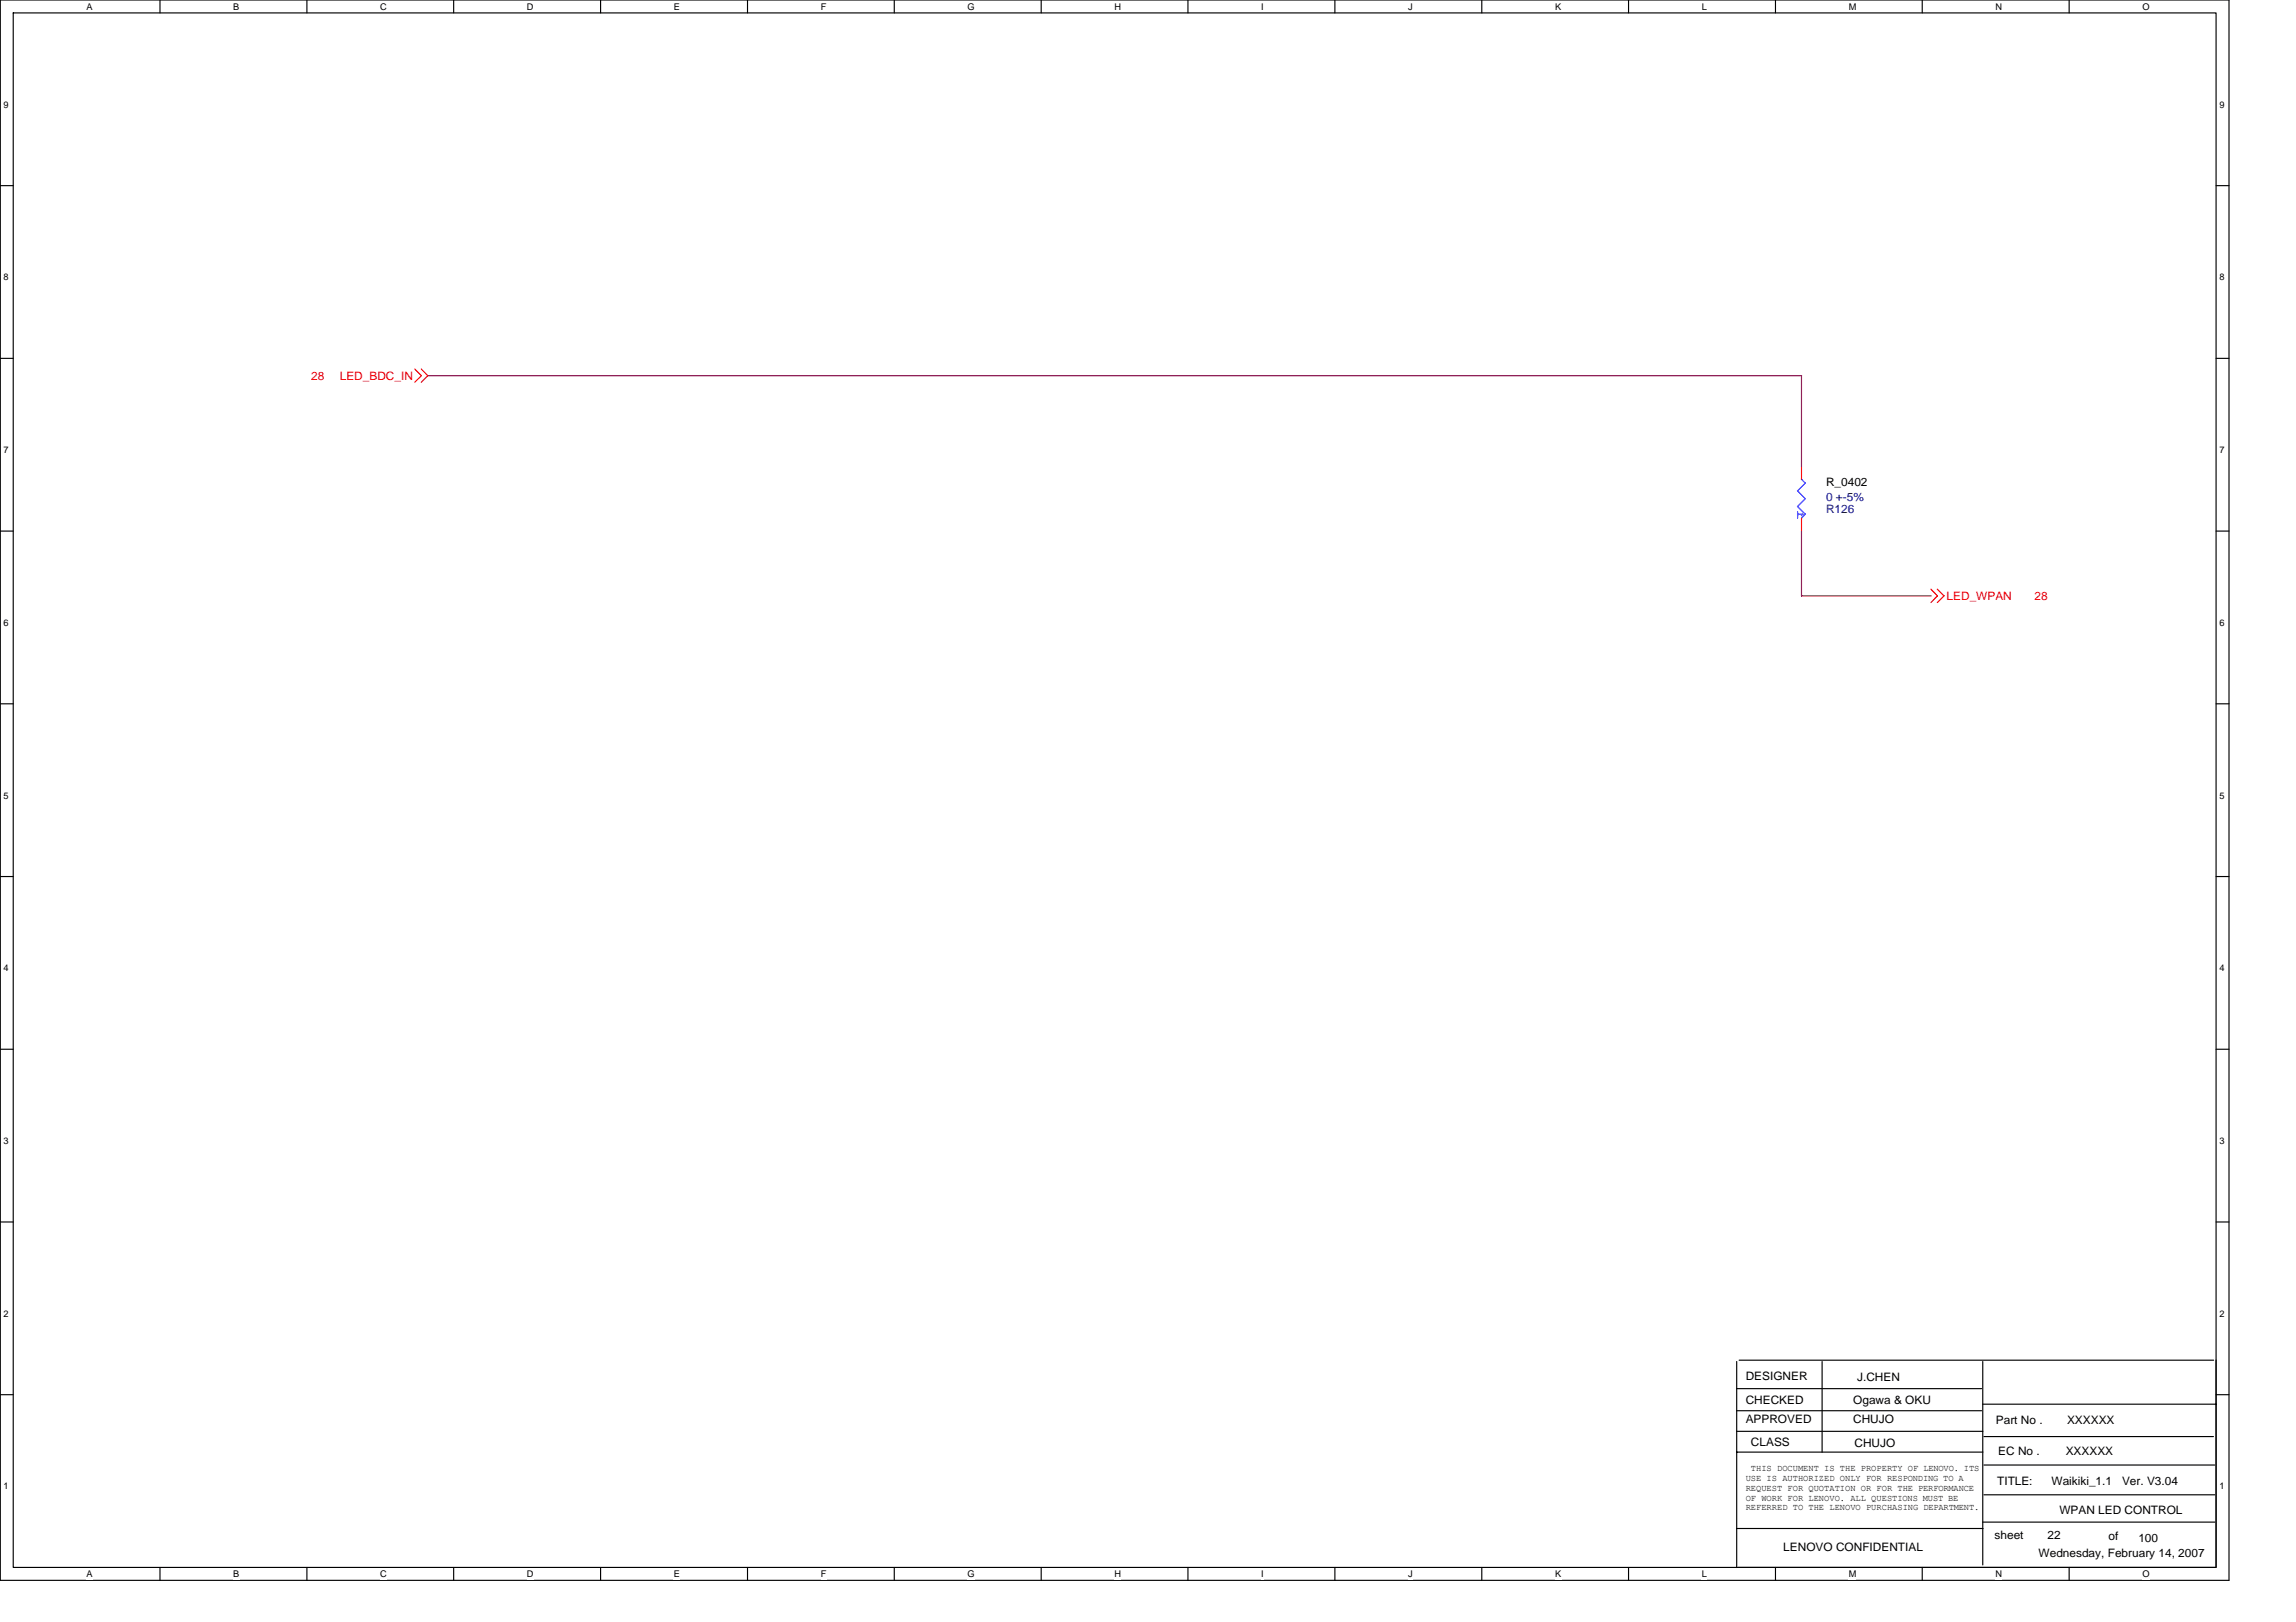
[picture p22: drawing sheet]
<svg xmlns="http://www.w3.org/2000/svg" width="297mm" height="210mm" viewBox="0 0 297 210" stroke-linecap="round" stroke-linejoin="round" font-family="sans-serif">
<defs><g id="words">
<g font-size="1.5" fill="#f00">
<text x="40.3" y="49.1">28</text>
<text x="44" y="49.1">LED_BDC_IN</text>
<text x="251.8" y="77.6">LED_WPAN</text>
<text x="263.2" y="77.6">28</text>
</g>
<g font-size="1.5">
<text x="236.2" y="62.9">R_0402</text>
<text x="225.8" y="178.5">DESIGNER</text>
<text x="240.3" y="178.7">J.CHEN</text>
<text x="225.8" y="181.7">CHECKED</text>
<text x="225.8" y="184.1">APPROVED</text>
<text x="239.8" y="181.7">Ogawa &amp; OKU</text>
<text x="239.8" y="184.1">CHUJO</text>
<text x="258.2" y="184.3">Part No .</text>
<text x="267.4" y="184.3">XXXXXX</text>
<text x="226.5" y="187.1">CLASS</text>
<text x="239.9" y="187.3">CHUJO</text>
<text x="258.5" y="188.3">EC No .</text>
<text x="267.2" y="188.3">XXXXXX</text>
<text x="258.4" y="192.1">TITLE:</text>
<text x="265.4" y="192.1">Waikiki_1.1</text>
<text x="266.4" y="196">WPAN LED CONTROL</text>
<text x="274.5" y="192.1">Ver. V3.04</text>
<text x="230.7" y="200.7">LENOVO CONFIDENTIAL</text>
<text x="258" y="199.2">sheet</text>
<text x="263.7" y="201.5">Wednesday, February 14, 2007</text>
<text x="264.9" y="199.2">22</text>
<text x="272.8" y="199.3">of</text>
<text x="276.6" y="199.5">100</text>
</g>
<g font-size="1.5" fill="#000080">
<text x="236.2" y="64.9">0 +-5%</text>
<text x="236.2" y="66.4">R126</text>
</g>
<g font-size="1.2">
<text x="11.2" y="1.3">A</text>
<text x="30.2" y="1.3">B</text>
<text x="49.2" y="1.3">C</text>
<text x="68.2" y="1.3">D</text>
<text x="87.2" y="1.3">E</text>
<text x="106.2" y="1.3">F</text>
<text x="125.2" y="1.3">G</text>
<text x="144.2" y="1.3">H</text>
<text x="163.2" y="1.3">I</text>
<text x="182.2" y="1.3">J</text>
<text x="201.2" y="1.3">K</text>
<text x="220.2" y="1.3">L</text>
<text x="239.2" y="1.3">M</text>
<text x="258.2" y="1.3">N</text>
<text x="277.2" y="1.3">O</text>
<text x=".5" y="13.9">9</text>
<text x="287.1" y="13.9">9</text>
<text x=".5" y="36.3">8</text>
<text x="287.1" y="36.3">8</text>
<text x=".5" y="58.6">7</text>
<text x="287.1" y="58.6">7</text>
<text x=".5" y="81">6</text>
<text x="287.1" y="81">6</text>
<text x=".5" y="103.3">5</text>
<text x="287.1" y="103.3">5</text>
<text x=".5" y="125.7">4</text>
<text x="287.1" y="125.7">4</text>
<text x=".5" y="148">3</text>
<text x="287.1" y="148">3</text>
<text x=".5" y="170.4">2</text>
<text x="287.1" y="170.4">2</text>
<text x="225.8" y="191.6">USE IS AUTHORIZED ONLY FOR RESPONDING TO A</text>
<text x="226.5" y="190.4">THIS DOCUMENT IS THE PROPERTY OF LENOVO. ITS</text>
<text x=".5" y="192.7">1</text>
<text x="225.8" y="192.9">REQUEST FOR QUOTATION OR FOR THE PERFORMANCE</text>
<text x="225.8" y="194.2">OF WORK FOR LENOVO. ALL QUESTIONS MUST BE</text>
<text x="225.8" y="195.5">REFERRED TO THE LENOVO PURCHASING DEPARTMENT.</text>
<text x="287.1" y="192.7">1</text>
<text x="11.2" y="204.1">A</text>
<text x="30.2" y="204.1">B</text>
<text x="49.2" y="204.1">C</text>
<text x="68.2" y="204.1">D</text>
<text x="87.2" y="204.1">E</text>
<text x="106.2" y="204.1">F</text>
<text x="125.2" y="204.1">G</text>
<text x="144.2" y="204.1">H</text>
<text x="163.2" y="204.1">I</text>
<text x="182.2" y="204.1">J</text>
<text x="201.2" y="204.1">K</text>
<text x="220.2" y="204.1">L</text>
<text x="239.2" y="204.1">M</text>
<text x="258.2" y="204.1">N</text>
<text x="277.2" y="204.1">O</text>
</g>
</g></defs>
<path d="M0 0h288.4v204.5h-288.4zM1.7 1.7h285v201.1h-285z" fill="none" stroke="#000" stroke-width=".15"/>
<g fill="#fff">
<path d="M11.2 .2h.8v1.3h-.8z"/>
<path d="M11.2 203h.8v1.4h-.8z"/>
</g>
<path d="M20.7 0v1.7M20.7 202.8v1.7" fill="none" stroke="#000" stroke-width=".15"/>
<g fill="#fff">
<path d="M30.2 .2h.8v1.3h-.8z"/>
<path d="M30.2 203h.8v1.4h-.8z"/>
</g>
<path d="M39.7 0v1.7M39.7 202.8v1.7" fill="none" stroke="#000" stroke-width=".15"/>
<g fill="#fff">
<path d="M49.2 .2h.8v1.3h-.8z"/>
<path d="M49.2 203h.8v1.4h-.8z"/>
</g>
<path d="M58.7 0v1.7M58.7 202.8v1.7" fill="none" stroke="#000" stroke-width=".15"/>
<g fill="#fff">
<path d="M68.2 .2h.8v1.3h-.8z"/>
<path d="M68.2 203h.8v1.4h-.8z"/>
</g>
<path d="M77.7 0v1.7M77.7 202.8v1.7" fill="none" stroke="#000" stroke-width=".15"/>
<g fill="#fff">
<path d="M87.2 .2h.8v1.3h-.8z"/>
<path d="M87.2 203h.8v1.4h-.8z"/>
</g>
<path d="M96.7 0v1.7M96.7 202.8v1.7" fill="none" stroke="#000" stroke-width=".15"/>
<g fill="#fff">
<path d="M106.2 .2h.7v1.3h-.7z"/>
<path d="M106.2 203h.7v1.4h-.7z"/>
</g>
<path d="M115.7 0v1.7M115.7 202.8v1.7" fill="none" stroke="#000" stroke-width=".15"/>
<g fill="#fff">
<path d="M125.2 .2h.9v1.3h-.9z"/>
<path d="M125.2 203h.9v1.4h-.9z"/>
</g>
<path d="M134.7 0v1.7M134.7 202.8v1.7" fill="none" stroke="#000" stroke-width=".15"/>
<g fill="#fff">
<path d="M144.2 .2h.8v1.3h-.8z"/>
<path d="M144.2 203h.8v1.4h-.8z"/>
</g>
<path d="M153.7 0v1.7M153.7 202.8v1.7" fill="none" stroke="#000" stroke-width=".15"/>
<g fill="#fff">
<path d="M163.2 .2h.3v1.3h-.3z"/>
<path d="M163.2 203h.3v1.4h-.3z"/>
</g>
<path d="M172.7 0v1.7M172.7 202.8v1.7" fill="none" stroke="#000" stroke-width=".15"/>
<g fill="#fff">
<path d="M182.2 .2h.6v1.3h-.6z"/>
<path d="M182.2 203h.6v1.4h-.6z"/>
</g>
<path d="M191.7 0v1.7M191.7 202.8v1.7" fill="none" stroke="#000" stroke-width=".15"/>
<g fill="#fff">
<path d="M201.2 .2h.8v1.3h-.8z"/>
<path d="M201.2 203h.8v1.4h-.8z"/>
</g>
<path d="M210.7 0v1.7M210.7 202.8v1.7" fill="none" stroke="#000" stroke-width=".15"/>
<g fill="#fff">
<path d="M220.2 .2h.6v1.3h-.6z"/>
<path d="M220.2 203h.6v1.4h-.6z"/>
</g>
<path d="M229.7 0v1.7M229.7 202.8v1.7" fill="none" stroke="#000" stroke-width=".15"/>
<g fill="#fff">
<path d="M239.2 .2h.9v1.3h-.9z"/>
<path d="M239.2 203h.9v1.4h-.9z"/>
</g>
<path d="M248.7 0v1.7M248.7 202.8v1.7" fill="none" stroke="#000" stroke-width=".15"/>
<g fill="#fff">
<path d="M258.2 .2h.8v1.3h-.8z"/>
<path d="M258.2 203h.8v1.4h-.8z"/>
</g>
<path d="M267.7 0v1.7M267.7 202.8v1.7" fill="none" stroke="#000" stroke-width=".15"/>
<g fill="#fff">
<path d="M277.2 .2h.9v1.3h-.9z"/>
<path d="M277.2 203h.9v1.4h-.9z"/>
<path d="M.5 12.8h.6v1.4h-.6z"/>
<path d="M287.1 12.8h.7v1.4h-.7z"/>
<path d="M.5 35.2h.6v1.3h-.6z"/>
<path d="M287.1 35.2h.7v1.3h-.7z"/>
</g>
<path d="M0 24h1.7M286.7 24h1.7" fill="none" stroke="#000" stroke-width=".15"/>
<g fill="#fff">
<path d="M.5 57.6h.6v1.3h-.6z"/>
<path d="M287.1 57.6h.7v1.3h-.7z"/>
</g>
<path d="M0 46.4h1.7M286.7 46.4h1.7" fill="none" stroke="#000" stroke-width=".15"/>
<g fill="#fff">
<path d="M.5 79.9h.6v1.3h-.6z"/>
<path d="M287.1 79.9h.7v1.3h-.7z"/>
</g>
<path d="M0 68.7h1.7M286.7 68.7h1.7" fill="none" stroke="#000" stroke-width=".15"/>
<g fill="#fff">
<path d="M.5 102.3h.6v1.3h-.6z"/>
<path d="M287.1 102.3h.7v1.3h-.7z"/>
</g>
<path d="M0 91.1h1.7M286.7 91.1h1.7" fill="none" stroke="#000" stroke-width=".15"/>
<g fill="#fff">
<path d="M.5 124.6h.6v1.3h-.6z"/>
<path d="M287.1 124.6h.7v1.3h-.7z"/>
</g>
<path d="M0 113.4h1.7M286.7 113.4h1.7" fill="none" stroke="#000" stroke-width=".15"/>
<g fill="#fff">
<path d="M.5 147h.6v1.3h-.6z"/>
<path d="M287.1 147h.7v1.3h-.7z"/>
</g>
<path d="M0 135.8h1.7M286.7 135.8h1.7" fill="none" stroke="#000" stroke-width=".15"/>
<g fill="#fff">
<path d="M.5 169.3h.6v1.3h-.6z"/>
<path d="M287.1 169.3h.7v1.3h-.7z"/>
</g>
<path d="M0 158.1h1.7M286.7 158.1h1.7" fill="none" stroke="#000" stroke-width=".15"/>
<g fill="#fff">
<path d="M.5 191.7h.6v1.3h-.6z"/>
<path d="M287.1 191.7h.7v1.3h-.7z"/>
</g>
<g fill="none" stroke="#000" stroke-width=".15">
<path d="M224.7 179.7h31.7M224.7 176.2v26.7M225 176h61.4M235.7 176.2v11.7M256.5 176.2v26.3M286.7 176v26.8M0 180.5h1.7M224.7 182.6h31.7M224.7 185.2h31.8M224.7 187.9h31.8M224.7 197.8h31.8M256.5 181.7h30.2"/>
<path d="M256.5 197h30.1M256.7 189.6h29.8M256.7 185.9h29.7M256.7 193.4h29.8M286.7 180.5h1.7M224.8 202.8h61.7"/>
</g>
<path d="M53.7 47.8l.8 .8-.8 .9M54.5 47.8l.8 .8-.8 .9M233.1 60.3v1.7M233.1 67.1v1.6M249.8 76.2l.9 .9-.9 .9M250.6 76.2l.9 .9-.9 .9" fill="none" stroke="#f00" stroke-width=".15"/>
<path d="M232.5 65.5l1 1M232.5 63.5l1 1M232.6 66.5h.7M232.6 66.2v.9M233 62l.5 .5M233.2 66.5l-.2 .2M233.6 64.5l-1 1.1M233.6 62.5l-1 1M233.6 66.5l-.5 .6" fill="none" stroke="#00f" stroke-width=".15"/>
<path d="M55.3 48.6h177.8M233.1 48.6v11.8M233.1 68.7v8.4M233.1 77.1h16.7" fill="none" stroke="#800040" stroke-width=".15"/>
<use href="#words"/>
</svg>
